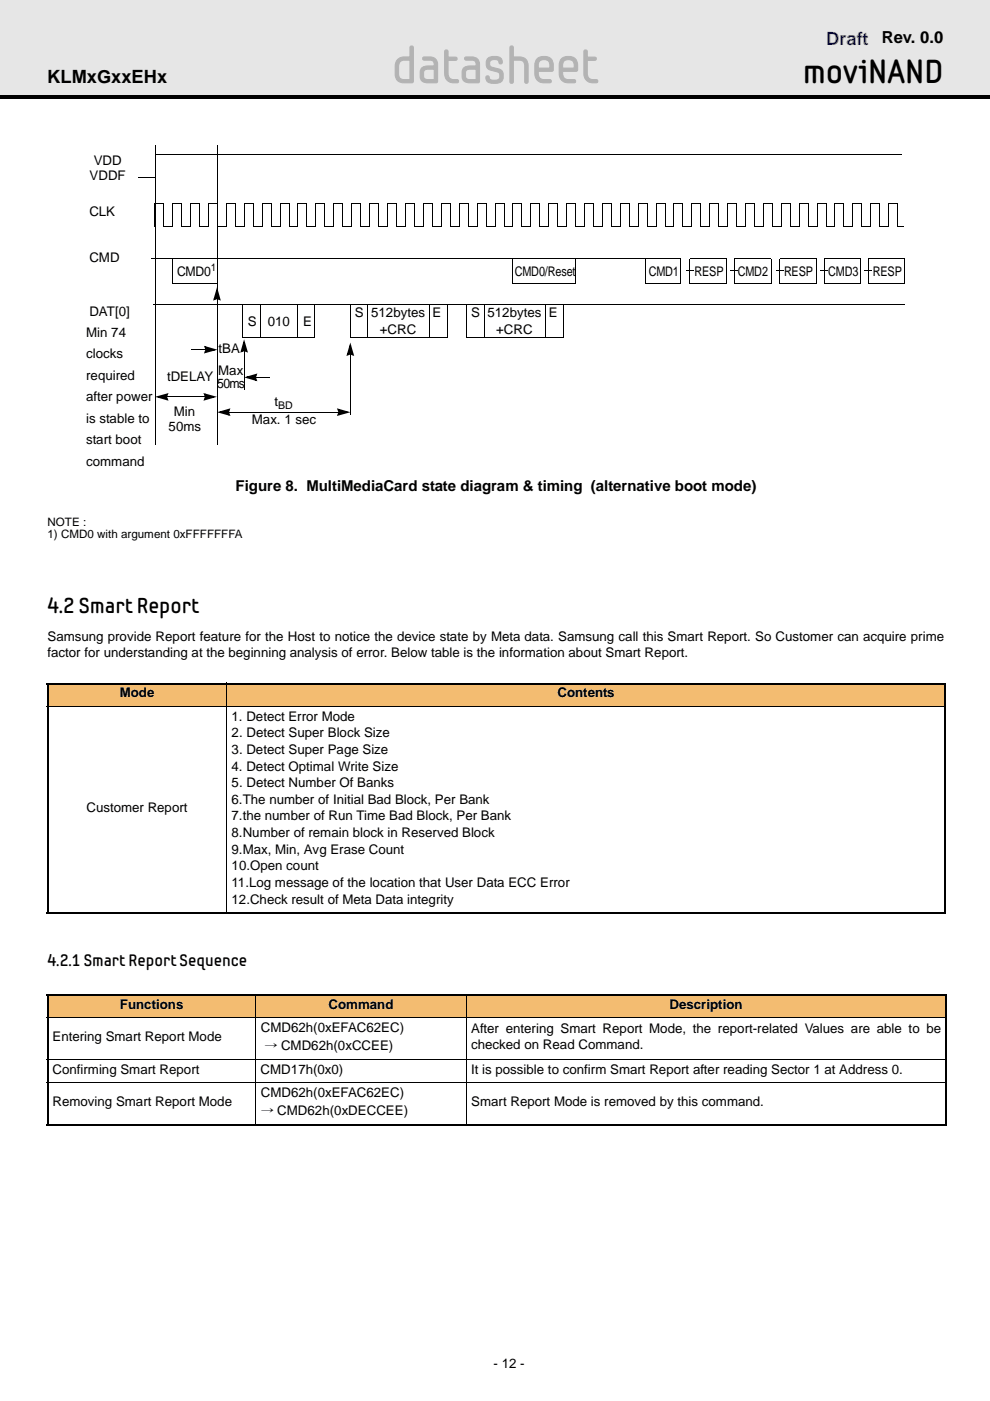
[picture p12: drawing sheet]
<svg xmlns="http://www.w3.org/2000/svg" width="210mm" height="297mm" viewBox="0 0 210 297" stroke-linecap="round" stroke-linejoin="round" font-family="sans-serif">
<defs><g id="words">
<text font-size="10.6" fill="#b3b3b3" x="83.1" y="17.6">datasheet</text>
<text font-size="7" x="170.2" y="17.6">moviNAND</text>
<text font-size="4.6" x="10.1" y="130">4.2 Smart Report</text>
<text font-size="3.9" fill="#00f" x="175.2" y="9.5">Draft</text>
<text font-size="3.9" x="10" y="17.6">KLMxGxxEHx</text>
<g font-size="3.5">
<text x="186.9" y="9.2">Rev. 0.0</text>
<text x="10.1" y="204.8">4.2.1 Smart Report Sequence</text>
</g>
<text font-size="3.2" x="50" y="104.1">Figure 8. MultiMediaCard state diagram &amp; timing (alternative boot mode)</text>
<g font-size="2.8">
<text x="19.9" y="35">VDD</text>
<text x="19" y="38.1">VDDF</text>
<text x="18.9" y="45.9">CLK</text>
<text x="18.9" y="55.6">CMD</text>
<text x="37.5" y="58.6">CMD0</text>
<text x="109.1" y="58.4">CMD0/Reset</text>
<text x="137.5" y="58.4">CMD1</text>
<text x="147.2" y="58.5">RESP</text>
<text x="156.4" y="58.5">CMD2</text>
<text x="166.2" y="58.5">RESP</text>
<text x="175.6" y="58.5">CMD3</text>
<text x="185.1" y="58.5">RESP</text>
<text x="18.3" y="71.4">Min 74</text>
<text x="18.9" y="67">DAT[0]</text>
<text x="52.6" y="69">S</text>
<text x="56.8" y="69">010</text>
<text x="64.3" y="69">E</text>
<text x="75.2" y="67.3">S 512bytes E</text>
<text x="80.5" y="70.8">+CRC</text>
<text x="99.9" y="67.3">S 512bytes E</text>
<text x="105.2" y="70.8">+CRC</text>
<text x="18.3" y="75.9">clocks</text>
<text x="46.3" y="74.8">tBA</text>
<text x="18.3" y="80.5">required</text>
<text x="35.4" y="80.7">tDELAY</text>
<text x="46" y="82.3">50ms</text>
<text x="46.2" y="79.4">Max</text>
<text x="18.3" y="85">after power</text>
<text x="18.3" y="89.6">is stable to</text>
<text x="36.9" y="88.1">Min</text>
<text x="58.2" y="86">t</text>
<text x="18.3" y="94.1">start boot</text>
<text x="35.8" y="91.3">50ms</text>
<text x="53.4" y="90">Max. 1 sec</text>
<text x="18.3" y="98.7">command</text>
<text x="10.1" y="135.8">Samsung provide Report feature for the Host to notice the device state by Meta data. Samsung call this Smart Report. So Customer can acquire prime</text>
<text x="10.1" y="139.4">factor for understanding at the beginning analysis of error. Below table is the information about Smart Report.</text>
<text x="25.4" y="147.8">Mode</text>
<text x="118.2" y="147.8">Contents</text>
<text x="49.1" y="152.8">1. Detect Error Mode</text>
<text x="49.1" y="156.3">2. Detect Super Block Size</text>
<text x="49.1" y="159.9">3. Detect Super Page Size</text>
<text x="49.1" y="163.4">4. Detect Optimal Write Size</text>
<text x="49.1" y="166.9">5. Detect Number Of Banks</text>
<text x="18.3" y="172.2">Customer Report</text>
<text x="49.1" y="170.4">6.The number of Initial Bad Block, Per Bank</text>
<text x="49.1" y="173.9">7.the number of Run Time Bad Block, Per Bank</text>
<text x="49.1" y="177.5">8.Number of remain block in Reserved Block</text>
<text x="49.1" y="181">9.Max, Min, Avg Erase Count</text>
<text x="49.1" y="184.5">10.Open count</text>
<text x="49.1" y="188.1">11.Log message of the location that User Data ECC Error</text>
<text x="49.1" y="191.6">12.Check result of Meta Data integrity</text>
<text x="25.4" y="213.8">Functions</text>
<text x="69.6" y="213.8">Command</text>
<text x="142" y="213.8">Description</text>
<text x="11.1" y="220.7">Entering Smart Report Mode</text>
<text x="55.3" y="218.8">CMD62h(0xEFAC62EC)</text>
<text x="99.9" y="218.9">After entering Smart Report Mode, the report-related Values are able to be</text>
<text x="11.1" y="227.6">Confirming Smart Report</text>
<text x="55.3" y="227.6">CMD17h(0x0)</text>
<text x="56.1" y="222.7">→ CMD62h(0xCCEE)</text>
<text x="99.9" y="227.6">It is possible to confirm Smart Report after reading Sector 1 at Address 0.</text>
<text x="99.9" y="222.5">checked on Read Command.</text>
<text x="55.3" y="232.5">CMD62h(0xEFAC62EC)</text>
<text x="11.1" y="234.5">Removing Smart Report Mode</text>
<text x="55.3" y="236.5">→ CMD62h(0xDECCEE)</text>
<text x="99.9" y="234.5">Smart Report Mode is removed by this command.</text>
<text x="104.6" y="290">- 12 -</text>
</g>
<g font-size="2.5">
<text x="10.1" y="111.6">NOTE :</text>
<text x="10.1" y="114.1">1) CMD0 with argument 0xFFFFFFFA</text>
</g>
<g font-size="2.2">
<text x="44.7" y="57.5">1</text>
<text x="59" y="86.7">BD</text>
</g>
</g></defs>
<path d="M0 0h209.9v20.6h-209.9z" fill="#e6e6e6"/>
<path d="M0 20.3h209.9v.7h-209.9z" fill="#000"/>
<g fill="#fff">
<path d="M12.7 285.3h53.4v6.3h-53.4z"/>
<path d="M160.8 275.8h42.3v15.8h-42.3z"/>
</g>
<g fill="#f3bc71">
<path d="M10.1 144.9h37.9v4.9h-37.9z"/>
<path d="M48 144.9h152.4v4.9h-152.4z"/>
<path d="M10.1 210.9h44.1v4.9h-44.1z"/>
<path d="M54.2 210.9h44.6v4.9h-44.6z"/>
<path d="M98.8 210.9h101.8v4.9h-101.8z"/>
</g>
<path d="M9.9 144.9h190.7M10.1 145.1v48.3M200.4 145.1v48.3M9.9 193.6h190.7M9.9 210.9h190.9M10.1 211.1v27.2M200.6 211.1v27.2M9.9 238.5h190.9" fill="none" stroke="#000" stroke-width=".36"/>
<g fill="none" stroke="#000" stroke-width=".21">
<path d="M46.1 30.9v63.5M32 54.9h104.8M32.8 43.1v4.9M34.7 43.1v4.9M36.6 43.1v4.9M38.5 43.1v4.9M40.4 43.1v4.9M42.3 43.1v4.9M44.2 43.1v4.9M48 43.1v4.9M49.9 43.1v4.9M51.8 43.1v4.9"/>
<path d="M53.7 43.1v4.9M55.6 43.1v4.9M57.5 43.1v4.9M59.4 43.1v4.9M61.3 43.1v4.9M63.2 43.1v4.9M65 43.1v4.9M67 43.1v4.9M68.9 43.1v4.9M70.8 43.1v4.9M72.7 43.1v4.9M74.5 43.1v4.9"/>
<path d="M76.4 43.1v4.9M78.4 43.1v4.9M80.3 43.1v4.9M82.2 43.1v4.9M84.1 43.1v4.9M85.9 43.1v4.9M87.8 43.1v4.9M89.7 43.1v4.9M91.7 43.1v4.9M93.6 43.1v4.9M95.5 43.1v4.9M97.3 43.1v4.9"/>
<path d="M99.2 43.1v4.9M101.2 43.1v4.9M103.1 43.1v4.9M105 43.1v4.9M106.9 43.1v4.9M108.7 43.1v4.9M110.6 43.1v4.9M112.5 43.1v4.9M114.4 43.1v4.9M116.4 43.1v4.9M118.3 43.1v4.9M120.1 43.1v4.9"/>
<path d="M122 43.1v4.9M123.9 43.1v4.9M125.8 43.1v4.9M127.7 43.1v4.9M129.6 43.1v4.9M131.5 43.1v4.9M133.4 43.1v4.9M135.3 43.1v4.9M136.8 54.9v5.3M137.2 43.1v4.9M139.1 43.1v4.9M141 43.1v4.9"/>
<path d="M142.9 43.1v4.9M144.8 43.1v4.9M146.7 43.1v4.9M148.6 43.1v4.9M150.5 43.1v4.9M152.4 43.1v4.9M154.3 43.1v4.9M156.1 43.1v4.9M158.1 43.1v4.9M160 43.1v4.9M161.9 43.1v4.9M163.8 43.1v4.9"/>
<path d="M165.6 43.1v4.9M167.5 43.1v4.9M169.4 43.1v4.9M171.3 43.1v4.9M173.3 43.1v4.9M175.2 43.1v4.9M177 43.1v4.9M178.9 43.1v4.9M180.8 43.1v4.9M182.7 43.1v4.9M184.7 43.1v4.9M186.6 43.1v4.9"/>
<path d="M188.4 43.1v4.9M190.3 43.1v4.9M136.8 60.1h7M9.9 149.8h190.7M48 144.7v49.1M9.9 215.8h190.9M54.2 210.7v27.9M98.8 210.7v27.9M9.9 224.7h190.9M9.9 229.6h190.9"/>
</g>
<g fill="#000">
<path d="M32.8 43.1h1.9zM34.7 48h1.3zM35.1 48h1.6zM36.6 43.1h1.9zM38.5 48h1.3zM38.9 48h1.5zM40.4 43.1h1.9zM42.3 48h1.3zM42.7 48h1.5zM44.2 43.1h1.9zM46.1 48h1.3zM46.5 48h1.5z"/>
<path d="M48 43.1h1.9zM49.9 48h1.3zM50.2 48h1.6zM51.8 43.1h1.9zM53.7 48h1.2zM54.1 48h1.5zM55.6 43.1h1.9zM57.5 48h1.3zM57.9 48h1.5zM59.4 43.1h1.9zM61.3 48h1.3zM61.7 48h1.5z"/>
<path d="M63.2 43.1h1.9zM65 48h1.3zM65.5 48h1.5zM67 43.1h1.9zM68.9 48h1.2zM69.3 48h1.5zM70.8 43.1h1.9zM72.7 48h1.3zM73 48h1.5zM74.5 43.1h2zM76.4 48h1.3zM76.9 48h1.5z"/>
<path d="M78.4 43.1h1.9zM80.3 48h1.3zM80.7 48h1.5zM82.2 43.1h1.9zM84.1 48h1.3zM84.4 48h1.6zM85.9 43.1h2zM87.8 48h1.3zM88.3 48h1.5zM89.7 43.1h2zM91.7 48h1.2zM92.1 48h1.5z"/>
<path d="M93.6 43.1h1.9zM95.5 48h1.3zM95.8 48h1.5zM97.3 43.1h2zM99.2 48h1.3zM99.7 48h1.5zM101.2 43.1h1.9zM103.1 48h1.3zM103.5 48h1.5zM105 43.1h1.9zM106.9 48h1.3zM107.2 48h1.6z"/>
<path d="M108.7 43.1h1.9zM110.6 48h1.3zM111 48h1.6zM112.5 43.1h2zM114.4 48h1.3zM114.9 48h1.5zM116.4 43.1h1.9zM118.3 48h1.3zM118.6 48h1.5zM120.1 43.1h1.9zM122 48h1.3zM122.4 48h1.5z"/>
<path d="M123.9 43.1h1.9zM125.8 48h1.3zM126.2 48h1.6zM127.7 43.1h1.9zM129.6 48h1.3zM130 48h1.5zM131.5 43.1h1.9zM133.4 48h1.3zM133.8 48h1.5zM135.3 43.1h1.9zM137.2 48h1.3zM137.6 48h1.5z"/>
<path d="M139.1 43.1h1.9zM141 48h1.3zM141.4 48h1.5zM142.9 43.1h1.9zM144.8 48h1.2zM145.2 48h1.5zM146.7 43.1h1.9zM148.6 48h1.3zM149 48h1.5zM150.5 43.1h1.9zM152.4 48h1.3zM152.8 48h1.5z"/>
<path d="M154.3 43.1h1.9zM156.1 48h1.3zM156.6 48h1.5zM158.1 43.1h1.9zM160 48h1.2zM160.4 48h1.5zM161.9 43.1h1.9zM163.8 48h1.3zM164.1 48h1.6zM165.6 43.1h2zM167.5 48h1.3zM167.9 48h1.6z"/>
<path d="M169.4 43.1h2zM171.3 48h1.3zM171.8 48h1.5zM173.3 43.1h1.9zM175.2 48h1.3zM175.5 48h1.5zM177 43.1h1.9zM178.9 48h1.3zM179.3 48h1.5zM180.8 43.1h1.9zM182.7 48h1.3zM183.2 48h1.5z"/>
<path d="M184.7 43.1h1.9zM186.6 48h1.2zM186.9 48h1.5zM188.4 43.1h1.9zM190.3 48h1.3z"/>
</g>
<path d="M136.8 54.9h7.5v5.2h-7.5z" fill="#fff"/>
<path d="M144.3 54.9v5.3M144.3 54.9h-7.5v5.2h7.5" fill="none" stroke="#000" stroke-width=".21"/>
<path d="M146.3 54.9h7.8v5.2h-7.8z" fill="#fff"/>
<path d="M154.1 54.9v5.3M154.1 54.9h-7.8v5.2M146.3 60.1h7.8" fill="none" stroke="#000" stroke-width=".21"/>
<path d="M155.7 54.9h7.8v5.2h-7.8z" fill="#fff"/>
<path d="M155.7 60.1h7.8M155.7 60.1v-5.2h7.8v5.3" fill="none" stroke="#000" stroke-width=".21"/>
<path d="M165.3 54.9h7.8v5.2h-7.8z" fill="#fff"/>
<path d="M173.1 54.9v5.3M173.1 54.9h-7.8v5.2M165.3 60.1h7.8" fill="none" stroke="#000" stroke-width=".21"/>
<path d="M174.8 54.9h7.7v5.2h-7.7z" fill="#fff"/>
<path d="M32.5 64.6h159.3M182.5 60.1h-7.7v-5.2h7.8l-.1 5.3" fill="none" stroke="#000" stroke-width=".21"/>
<path d="M51.5 64.6h15.3v7h-15.3z" fill="#fff"/>
<path d="M51.5 64.6v7l15.3 .1v-7.1h-15.3" fill="none" stroke="#000" stroke-width=".21"/>
<path d="M55.3 64.6h7.7v7h-7.7z" fill="#fff"/>
<path d="M55.3 64.6h7.8M55.3 64.6v7l7.7 .1v-7.1" fill="none" stroke="#000" stroke-width=".21"/>
<path d="M74.3 64.6h20.5v7h-20.5z" fill="#fff"/>
<path d="M74.3 64.6h20.5M74.3 64.6v7l20.5 .1v-7.1" fill="none" stroke="#000" stroke-width=".21"/>
<path d="M78 64.6h13v7h-13z" fill="#fff"/>
<path d="M78 64.6v7l13 .1 .1-7.1h-13.1" fill="none" stroke="#000" stroke-width=".21"/>
<path d="M99 64.6h20.5v7h-20.5z" fill="#fff"/>
<path d="M99 64.6h20.5v7.1l-20.6-.1M99 64.6v7" fill="none" stroke="#000" stroke-width=".21"/>
<path d="M102.7 64.6h13v7h-13z" fill="#fff"/>
<path d="M40.6 74.1h2.8M46 63.6v24.3M51.8 74.7v8M74.3 75.4v12.5M102.7 64.6h13v7.1l-13-.1M102.7 64.6v7M48.7 87.4h22.9" fill="none" stroke="#000" stroke-width=".21"/>
<g fill="#000">
<path d="M43.4 74.1l.4 .1zM43.6 74.1h.3l-.2 .6-.3-.1zM43.2 73.3l2.9 .8-2.9 .9 .3-.5 1.9-.5 .1 .3-2-.5 .1-.4 .3 .7-.3 .1zM46 63.2v.4zM46 60.9l.8 2.8-.4-.2-.6-1.9 .4-.1-.6 2-.3-.1 .7-.3 .1 .3-.9 .3zM46 63.1l.6 .2-.1 .3-.5-.2zM51.7 74.3l.1 .4zM51.8 71.9l.8 2.9-.5-.3-.5-1.9 .3-.1-.5 2-.3-.1 .6-.3 .1 .3-.9 .4zM51.7 74.1l.7 .2-.2 .3-.5-.2zM74.3 75v.4zM74.3 72.6l.8 2.9-.4-.3-.6-1.9 .3-.1-.5 2-.3-.1 .6-.3 .1 .3-.9 .4zM74.2 74.8l.7 .2-.1 .4-.6-.3z"/>
<path d="M48.4 87.4h.3zM46 87.4l2.9-.8-.3 .4-1.9 .6-.1-.4 2 .6-.1 .3-.3-.6 .3-.2 .4 .9zM48.4 86.8l.3 .1-.2 .6h-.3zM71.6 87.4h.3zM71.8 87.3l.3 .1-.2 .6-.3-.1zM71.4 86.6l2.9 .8-2.9 .8 .3-.4 1.9-.6 .1 .4-2-.6 .1-.3 .3 .6-.3 .2z"/>
</g>
<path d="M43.5 73.6l1.9 .5-1.9 .6 .3-.6zM46 61.5l.5 1.9-.5-.2-.5 .2zM51.8 72.6l.5 1.9-.5-.2-.6 .2zM74.3 73.3l.5 1.9-.5-.2-.6 .2zM46.7 87.4l1.9-.6-.2 .6 .2 .5zM71.7 86.8l1.9 .6-1.9 .5 .2-.5z" fill="#000"/>
<path d="M36.5 54.9h9.6v5.2h-9.6z" fill="#fff"/>
<path d="M36.5 60.1h9.6M36.5 60.1v-5.2h9.6v5.3" fill="none" stroke="#000" stroke-width=".21"/>
<path d="M108.7 54.9h13.3v5.2h-13.3z" fill="#fff"/>
<path d="M122 54.9v5.3M122 54.9h-13.3v5.2h13.3M54.5 80h2.8" fill="none" stroke="#000" stroke-width=".21"/>
<path d="M145.5 57.4h1.5zM155 57.4h1.5zM51.8 80l2.8-.8-.3 .4-1.9 .6-.1-.4 2 .6-.1 .3-.3-.6 .4-.2 .3 .9zM54.1 79.4l.3 .1-.1 .6h-.4zM54.1 80h.4z" fill="#000"/>
<path d="M52.4 80l1.9-.5-.2 .5 .2 .6z" fill="#000"/>
<path d="M184.1 54.9h7.8v5.2h-7.8z" fill="#fff"/>
<path d="M29.3 37.6h3.6M32.9 32.8h158.3M32.9 30.8v63.5M184.1 60.1h7.8M184.1 60.1v-5.2h7.8v5.3M35.6 84.1h7.7" fill="none" stroke="#000" stroke-width=".21"/>
<path d="M164.6 57.4h1.5zM174 57.4h1.5zM183.3 57.4h1.5zM35.2 84.1l.4 .1zM32.9 84.1l2.8-.8-.2 .5-1.9 .5-.1-.3 2 .5-.1 .4-.3-.7 .3-.1 .3 .9zM35.3 83.5l.3 .2-.2 .5h-.3zM43.3 84.1l.3 .1zM43.5 84.1h.3l-.2 .7-.3-.2zM43.1 83.3l2.9 .8-2.9 .9 .3-.5 1.9-.5 .1 .3-2-.5 .1-.4 .3 .7-.3 .1z" fill="#000"/>
<path d="M33.5 84.1l1.9-.5-.2 .5 .2 .6zM43.4 83.6l1.9 .5-1.9 .6 .2-.6z" fill="#000"/>
<use href="#words"/>
</svg>
